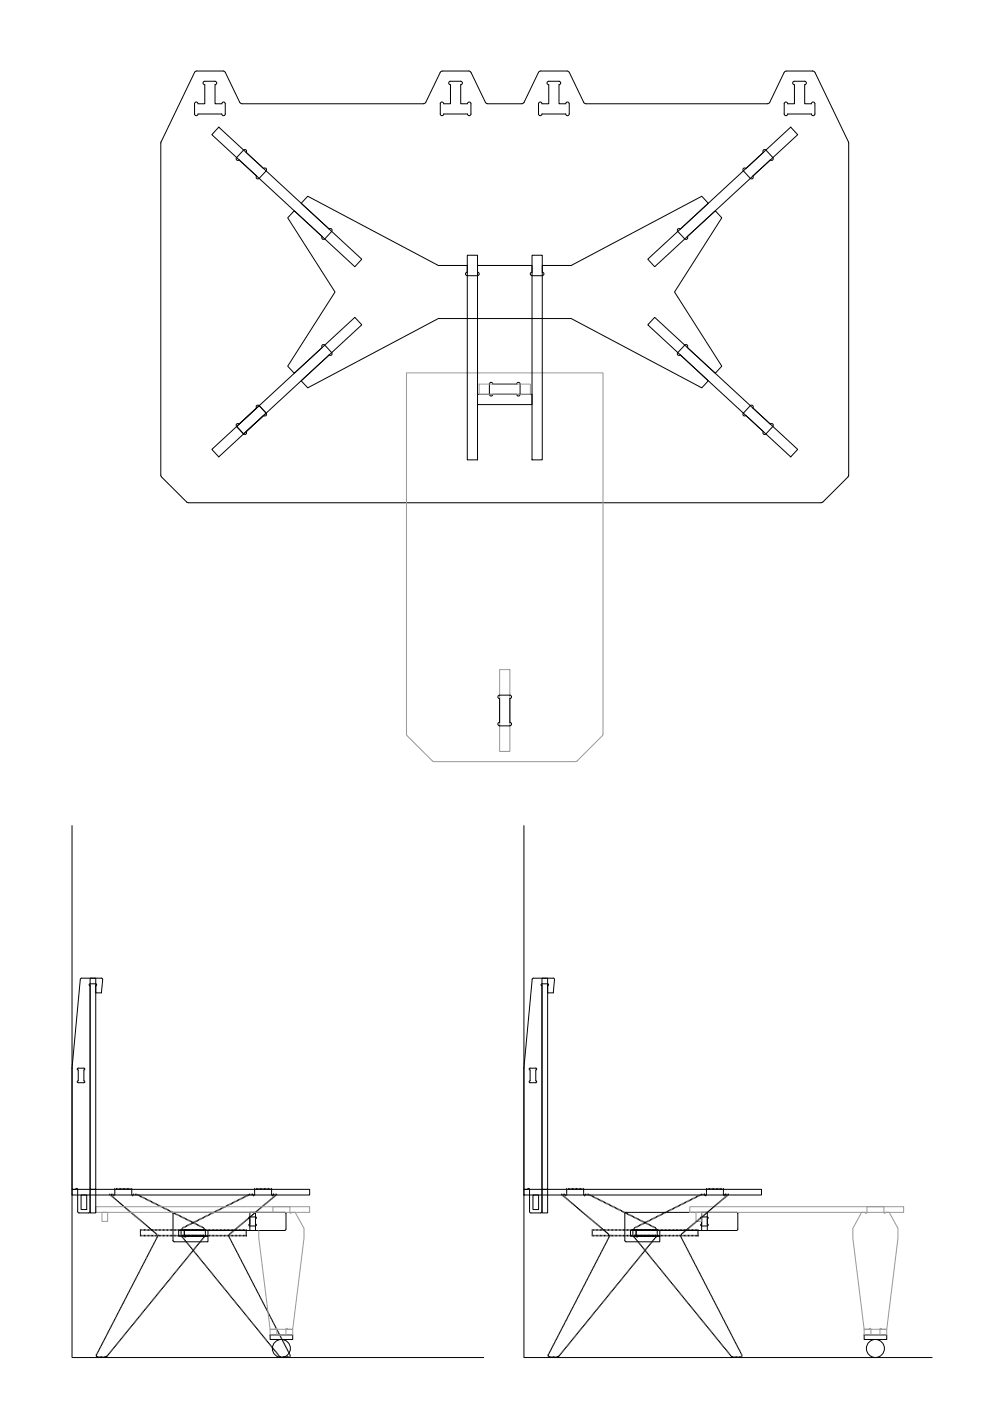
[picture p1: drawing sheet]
<svg xmlns="http://www.w3.org/2000/svg" width="297mm" height="420mm" viewBox="0 0 297 420" stroke-linecap="round" stroke-linejoin="round" font-family="sans-serif">
<!-- layer: 0 -->
<g fill="none" stroke="#000" stroke-width=".3">
<path d="M65.6 38.1l42.8 39.6-2 2.3-42.9-39.6zM66.9 21.3l.6 .4 4.4 9 .6 .4h54.5l.6-.4 4.4-9 .6-.4h7.9l.5 .2 4.5 9.2 .4 .3 10.5 .1 .7-.4 4.3-9 .7-.4h7.9l.5 .2 4.5 9.2 .6 .4h54.5l.6-.4 4.3-9 .7-.4M66.9 21.3h-7.9l-.5 .2-10.3 21.2v99.8l.2 .5M235.7 21.3h7.9l.5 .2 10.3 21.2v99.8l-.2 .5M98.6 68.7a.53 .53 0 0 1 .8 0 .53 .53 0 0 1 0 .7l-2.1 2.2a.51 .51 0 0 1-.7 .1 .51 .51 0 0 1 0-.7l-8.4-7.8-2 2.1 14.2 22.3-14.2 22.2 2 2.1 8.4-7.7M98.7 68.7l-8.4-7.7 1.9-2.1 39.2 20.7h8.7v2M140.1 76.5h3v61.4h-3zM159.5 76.5h3v61.4h-3zM194.2 77.7l42.8-39.6 2.1 2.3-42.9 39.6zM203.9 68.7a.52 .52 0 0 0-.7 0 .52 .52 0 0 0-.1 .7l2.2 2.3a.52 .52 0 0 0 .7 0 .52 .52 0 0 0 0-.8l8.4-7.7 1.9 2.1-14.1 22.3 14.1 22.2-1.9 2.1-8.4-7.7M203.9 68.7l8.4-7.7-1.9-2.1-39.2 20.7h-8.7v2M140 81.6a.52 .52 0 0 0-.5 .5 .52 .52 0 0 0 .5 .6h3.1a.53 .53 0 0 0 .5-.6 .53 .53 0 0 0-.5-.5"/>
<path d="M143.1 81.6v-2h16.4v2M159.5 81.6a.52 .52 0 0 0-.6 .5 .52 .52 0 0 0 .6 .6h3a.53 .53 0 0 0 .5-.6 .53 .53 0 0 0-.5-.5M196.2 95.2l42.9 39.6-2.1 2.2-42.8-39.6zM96.6 104.2a.52 .52 0 0 1 0-.7 .52 .52 0 0 1 .7 0l2.1 2.2a.52 .52 0 0 1 0 .8 .52 .52 0 0 1-.8-.1M98.7 106.5l-8.4 7.7 1.9 2.1 39.2-20.8h39.8l39.2 20.8 1.9-2.1-8.4-7.7M143.1 118.3h16.4v3h-16.4zM206 104.2a.52 .52 0 0 0 0-.7 .52 .52 0 0 0-.8 0l-2 2.3a.51 .51 0 0 0 0 .7 .51 .51 0 0 0 .7-.1M63.5 134.8l42.9-39.6 2 2.2-42.8 39.6zM70.9 127.9l6.8-6.2 2.1 2.2-6.8 6.2zM48.4 143l7.5 7.5 .6 .3M254.2 143l-7.6 7.5-.5 .3h-189.6M21.6 247.6v159.5h123.4"/>
<path d="M157 247.6v159.5h122.4M24.1 293.5l.4-.2 5.9 .1 .4 .4-.4 4h-1.7v-2.2l.3-.3-.2-.2-1.8-.1-.3 .3 .3 .3v67.8l-.4 .4h-2.9l-.4-.2-.1-7.1-.2-.1-.3 .3h-1.1v-36.4zM159.5 293.7l-2.5 26.6M164.1 295l.3 .3-.3 .3M164.1 295h-1.7l-.2 .3 .2 .3 .1 67.8-.5 .4h-2.9M165.8 293.3l.4 .5-.4 4h-1.7v-2.2M165.8 293.4l-5.9-.1-.4 .4M157 320.3h.1M157 320.3v36.4h1.2M21.6 356.7h71.2v1.7h-71.2zM27 356.7v7.1h1.7v-7.1h-1.7v-63.3h1.7v63.3M32.9 358.4h.1"/>
<path d="M33.3 358.7h.1M33.4 358.4h.1M33.6 359h.1M33.8 358.4h.1M34 359.2h.1M34.1 358.7h.1M34.2 359.5h.1M34.4 358.4h.1M34.4 357.9h.1M34.4 357.5h.1M34.4 357.1h.1M34.4 356.7h.1"/>
<path d="M34.6 359.8h.1M34.9 356.7h.1M35.3 356.7h.1M35.8 356.7h.1M36.2 356.7h.1M36.6 356.7h.1M37 356.7h.1M37.4 356.7h.1M37.8 356.7h.1M38.2 356.7h.1M38.6 356.7h.1M39 356.7h.1"/>
<path d="M39.5 356.7h.1M39.5 357.1h.1M39.5 357.5h.1M39.5 357.9h.1M39.5 358.4h.1M39.8 358.7h.1M40.1 358.4h.1M40.6 358.4h.1M41 358.4h.1M41.4 358.6h.1M41.8 358.7h.1M42.1 358.9h.1"/>
<path d="M42.5 359.1h.1M42.9 359.3h.1M43.2 359.5h.1M43.6 359.6h.1M43.9 359.8h.1M71.9 359.8h.1M72.2 359.6h.1M72.6 359.5h.1M73 359.3h.1M73.3 359.1h.1M73.7 358.9h.1M74.1 358.7h.1"/>
<path d="M74.4 358.6h.1M74.8 358.4h.1M75.3 358.4h.1M75.8 358.4h.1M76 358.7h.1M76.3 356.7h.1M76.3 357.1h.1M76.3 357.5h.1M76.3 357.9h.1M76.3 358.4h.1M76.8 356.7h.1M77.2 356.7h.1"/>
<path d="M77.6 356.7h.1M78 356.7h.1M78.5 356.7h.1M78.9 356.7h.1M79.3 356.7h.1M79.7 356.7h.1M80.1 356.7h.1M80.5 356.7h.1M80.9 356.7h.1M81.3 359.8h.1M81.4 358.4h.1M81.4 357.9h.1"/>
<path d="M81.4 357.5h.1M81.4 357.1h.1M81.4 356.7h.1M81.6 359.5h.1M81.7 358.7h.1M81.9 359.2h.1M82 358.4h.1M82.2 359h.1M82.4 358.4h.1M82.5 358.7h.1M82.9 358.4h.1M157 356.7h71.2v1.7h-71.2z"/>
<path d="M158.1 356.7l.3-.3 .3 .3v6.6l.4 .5M162.5 356.7v7.1h1.6v-7.1h-1.6v-63.3h1.6v63.3M168.3 358.4h.1M168.8 358.7h.1M168.8 358.4h.1M169.1 359h.1M169.3 358.4h.1M169.4 359.2h.1M169.6 358.7h.1M169.7 359.5h.1M169.9 358.4h.1M169.9 357.9h.1"/>
<path d="M169.9 357.5h.1M169.9 357.1h.1M169.9 356.7h.1M170 359.8h.1M170.4 356.7h.1M170.8 356.7h.1M171.2 356.7h.1M171.6 356.7h.1M172 356.7h.1M172.4 356.7h.1M172.8 356.7h.1M173.2 356.7h.1"/>
<path d="M173.6 356.7h.1M174 356.7h.1M174.4 356.7h.1M174.9 356.7h.1M174.9 357.1h.1M174.9 357.5h.1M174.9 357.9h.1M174.9 358.4h.1M175.2 358.7h.1M175.5 358.4h.1M176 358.4h.1M176.4 358.4h.1"/>
<path d="M176.8 358.6h.1M177.2 358.7h.1M177.6 358.9h.1M177.9 359.1h.1M178.3 359.3h.1M178.6 359.5h.1M179 359.6h.1M179.4 359.8h.1M207.3 359.8h.1M207.7 359.6h.1M208 359.5h.1M208.4 359.3h.1"/>
<path d="M208.8 359.1h.1M209.1 358.9h.1M209.5 358.7h.1M209.8 358.6h.1M210.2 358.4h.1M210.7 358.4h.1M211.2 358.4h.1M211.5 358.7h.1M211.8 356.7h.1M211.8 357.1h.1M211.8 357.5h.1M211.8 357.9h.1"/>
<path d="M211.8 358.4h.1M212.3 356.7h.1M212.7 356.7h.1M213.1 356.7h.1M213.5 356.7h.1M213.9 356.7h.1M214.3 356.7h.1M214.7 356.7h.1M215.1 356.7h.1M215.5 356.7h.1M215.9 356.7h.1M216.3 356.7h.1"/>
<path d="M216.7 359.8h.1M216.8 358.4h.1M216.8 357.9h.1M216.8 357.5h.1M216.8 357.1h.1M216.8 356.7h.1M217 359.5h.1M217.1 358.7h.1M217.3 359.2h.1M217.4 358.4h.1M217.6 359h.1M217.9 358.4h.1"/>
<path d="M217.9 358.7h.1M218.4 358.4h.1M34.9 360h.1M35.2 360.3h.1M35.5 360.6h.1M35.8 360.8h.1M36.1 361.1h.1M36.4 361.3h.1M36.7 361.6h.1M37 361.9h.1M37.4 362.1h.1M37.7 362.4h.1"/>
<path d="M38 362.7h.1M38.3 362.9h.1M38.6 363.2h.1M38.9 363.5h.1M39.2 363.7h.1M39.5 364h.1M39.8 364.2h.1M40.2 364.5h.1M40.4 364.8h.1M40.8 365h.1M41.1 365.3h.1M41.4 365.6h.1"/>
<path d="M41.7 365.8h.1M42 366.1h.1M42.1 369h.1M42.1 369.5h.1M42.1 369.9h.1M42.1 370.3h.1M42.1 370.7h.1M42.3 366.3h.1M42.5 369h.1M42.5 370.7h.1M42.6 366.6h.1M42.7 379.7h.1"/>
<path d="M42.9 379.4h.1M42.9 369h.1M42.9 370.7h.1M42.9 366.9h.1M43.1 379h.1M43.2 367.1h.1M43.3 378.7h.1M43.3 369h.1M43.3 370.7h.1M43.4 378.3h.1M43.6 367.4h.1M43.6 377.9h.1"/>
<path d="M43.7 369h.1M43.7 370.7h.1M43.8 377.6h.1M43.9 367.7h.1M44 377.2h.1M44.1 369h.1M44.1 370.7h.1M44.2 367.9h.1M44.2 376.8h.1M44.3 360h.1M44.4 376.5h.1M44.5 368.2h.1"/>
<path d="M44.5 369h.1M44.5 370.7h.1M44.6 376.1h.1M44.7 360.2h.1M44.7 375.8h.1M44.8 368.4h.1M44.9 375.4h.1M44.9 369h.1M44.9 370.7h.1M45 360.4h.1M45.1 368.7h.1M45.1 375h.1"/>
<path d="M45.3 374.7h.1M45.3 369h.1M45.3 370.7h.1M45.4 360.6h.1M45.4 369h.1M45.5 374.3h.1M45.7 374h.1M45.7 369.2h.1M45.7 369h.1M45.7 370.7h.1M45.8 360.8h.1M45.9 373.6h.1"/>
<path d="M46 369.5h.1M46.1 373.2h.1M46.1 360.9h.1M46.1 369h.1M46.1 370.7h.1M46.2 372.9h.1M46.4 369.7h.1M46.4 372.5h.1M46.5 361.1h.1M46.6 369h.1M46.6 370.7h.1M46.6 372.2h.1"/>
<path d="M46.7 370h.1M46.8 371.8h.1M46.8 361.3h.1M47 370.3h.1M47 369h.1M47 370.7h.1M47 371.4h.1M47.2 371.1h.1M47.2 361.5h.1M47.4 369h.1M47.4 370.7h.1M47.4 370.6h.1"/>
<path d="M47.6 361.7h.1M47.8 369h.1M47.8 370.7h.1M47.9 361.8h.1M48.2 369h.1M48.2 370.7h.1M48.3 362h.1M48.6 369h.1M48.6 370.7h.1M48.7 362.2h.1M49 369h.1M49 370.7h.1"/>
<path d="M49 362.4h.1M49.4 362.6h.1M49.4 369h.1M49.4 370.7h.1M49.8 362.7h.1M49.8 369h.1M49.8 370.7h.1M50.1 362.9h.1M50.2 369h.1M50.2 370.7h.1M50.5 363.1h.1M50.6 369h.1"/>
<path d="M50.6 370.7h.1M50.8 363.3h.1M51 369h.1M51 370.7h.1M51.2 363.5h.1M51.4 369h.1M51.4 370.7h.1M51.6 363.7h.1M51.8 369h.1M51.8 370.7h.1M51.9 363.8h.1M52.2 369h.1"/>
<path d="M52.2 370.7h.1M52.3 364h.1M52.7 364.2h.1M52.7 369h.1M52.7 370.7h.1M53 364.4h.1M53.1 369h.1M53.1 370.7h.1M53.4 364.6h.1M53.5 369h.1M53.5 370.7h.1M53.6 369h8.7v1.7h-8.7z"/>
<path d="M53.8 364.8h.1M53.9 369h.1M53.9 370.7h.1M54.1 379.8h.1M54.1 364.9h.1M54.3 369h.1M54.3 369.5h.1M54.3 369.9h.1M54.3 370.3h.1M54.3 370.7h.1M54.3 379.5h.1M54.5 365.1h.1"/>
<path d="M54.5 371h.1M54.5 368.8h.1M54.6 379.2h.1M54.7 369h.1M54.7 370.7h.1M54.8 370.7h.1M54.8 371.3h.1M54.8 368.4h.1M54.8 369h.1M54.8 378.9h.1M54.8 365.3h.1M55.1 371.7h.1"/>
<path d="M55.1 369h.1M55.1 370.7h.1M55.1 378.6h.1M55.2 368.2h.1M55.2 365.5h.1M55.2 370.7h.1M55.2 369h.1M55.2 369l.3-.3 .3 .3h29.5l.4-.4v-4.6l-.4-.4h-33.1l-.4 .4 .1 8M55.2 370.7l.3 .3 .3-.3h6.5v1.7h-10.1l-.4-.4M55.2 370.3h.1M55.2 369.9h.1M55.2 369.5h.1"/>
<path d="M55.2 369v1.7M55.3 370.7h.1M55.3 369h.1M55.3 372h.1M55.4 378.3h.1M55.5 369h.1M55.5 370.7h.1M55.5 368h.1M55.6 365.7h.1M55.6 372.3h.1M55.6 378h.1M55.6 370.7h.1"/>
<path d="M55.6 369h.1M55.8 372.6h.1M55.9 377.6h.1M55.9 367.8h.1M55.9 369h.1M55.9 370.7h.1M55.9 365.8h.1M56.1 370.7h.1M56.1 369h.1M56.1 372.9h.1M56.1 377.3h.1M56.3 367.7h.1"/>
<path d="M56.3 366h.1M56.3 369h.1M56.3 370.7h.1M56.4 373.2h.1M56.4 377h.1M56.5 370.7h.1M56.5 369h.1M56.6 373.5h.1M56.6 367.5h.1M56.6 376.7h.1M56.7 366.2h.1M56.7 369h.1"/>
<path d="M56.7 370.7h.1M56.9 370.7h.1M56.9 373.9h.1M56.9 369h.1M56.9 376.4h.1M57 367.3h.1M57 366.4h.1M57.1 374.2h.1M57.1 369h.1M57.1 370.7h.1M57.2 376.1h.1M57.3 370.7h.1"/>
<path d="M57.3 369h.1M57.3 367.1h.1M57.4 374.5h.1M57.4 366.6h.1M57.4 375.8h.1M57.5 369h.1M57.5 370.7h.1M57.6 374.8h.1M57.7 370.7h.1M57.7 369h.1M57.7 375.4h.1M57.7 366.9h.1"/>
<path d="M57.7 366.7h.1M57.9 375.1h.1M57.9 369h.1M57.9 370.7h.1M58.1 366.7h.1M58.1 370.7h.1M58.1 369h.1M58.1 366.9h.1M58.1 375.4h.1M58.2 374.8h.1M58.3 369h.1M58.3 370.7h.1"/>
<path d="M58.4 375.8h.1M58.4 366.6h.1M58.4 374.5h.1M58.5 367.1h.1M58.5 370.7h.1M58.5 369h.1M58.7 376.1h.1M58.7 374.2h.1M58.7 369h.1M58.7 370.7h.1M58.8 366.4h.1M58.8 367.3h.1"/>
<path d="M58.9 370.7h.1M58.9 369h.1M58.9 376.4h.1M58.9 373.9h.1M59.2 366.2h.1M59.2 369h.1M59.2 370.7h.1M59.2 376.7h.1M59.2 373.5h.1M59.2 367.5h.1M59.3 370.7h.1M59.3 369h.1"/>
<path d="M59.4 370.7h.1M59.4 369h.1M59.4 377h.1M59.5 373.2h.1M59.5 366h.1M59.6 367.7h.1M59.6 369h.1M59.6 370.7h.1M59.7 377.3h.1M59.7 370.7h.1M59.7 369h.1M59.7 372.9h.1"/>
<path d="M59.9 365.8h.1M59.9 367.8h.1M59.9 377.6h.1M60 369h.1M60 370.7h.1M60 372.6h.1M60.1 370.7h.1M60.1 369h.1M60.2 370.7h.1M60.2 369h.1M60.2 378h.1M60.2 372.3h.1"/>
<path d="M60.3 365.7h.1M60.3 368h.1M60.4 369h.1M60.4 370.7h.1M60.5 378.3h.1M60.5 372h.1M60.5 370.7h.1M60.5 369h.1M60.6 365.5h.1M60.7 368.2h.1M60.7 378.6h.1M60.7 371.7h.1"/>
<path d="M60.8 369h.1M60.8 370.7h.1M61 370.7h.1M61 378.9h.1M61 365.3h.1M61 369h.1M61 371.3h.1M61 368.4h.1M61.2 369h.1M61.2 370.7h.1M61.2 379.2h.1M61.3 371h.1"/>
<path d="M61.3 368.8h.1M61.3 365.1h.1M61.5 379.5h.1M61.6 369h.1M61.6 369.5h.1M61.6 369.9h.1M61.6 370.3h.1M61.6 370.7h.1M61.7 364.9h.1M61.7 379.8h.1M62 369h.1M62 370.7h.1"/>
<path d="M62.1 364.8h.1M62.4 369h.1M62.4 370.7h.1M62.4 364.6h.1M62.8 364.4h.1M62.8 369h.1M62.8 370.7h.1M63.2 364.2h.1M63.2 369h.1M63.2 370.7h.1M63.5 364h.1M63.6 369h.1"/>
<path d="M63.6 370.7h.1M63.9 363.8h.1M64 369h.1M64 370.7h.1M64.2 363.7h.1M64.4 369h.1M64.4 370.7h.1M64.6 363.5h.1M64.8 369h.1M64.8 370.7h.1M65 363.3h.1M65.3 369h.1"/>
<path d="M65.3 370.7h.1M65.3 363.1h.1M65.7 369h.1M65.7 370.7h.1M65.7 362.9h.1M66.1 362.7h.1M66.1 369h.1M66.1 370.7h.1M66.4 362.6h.1M66.5 369h.1M66.5 370.7h.1M66.8 362.4h.1"/>
<path d="M66.9 369h.1M66.9 370.7h.1M67.2 362.2h.1M67.3 369h.1M67.3 370.7h.1M67.5 362h.1M67.7 369h.1M67.7 370.7h.1M67.9 361.8h.1M68.1 369h.1M68.1 370.7h.1M68.2 361.7h.1"/>
<path d="M68.4 370.6h.1M68.5 369h.1M68.5 370.7h.1M68.6 361.5h.1M68.7 371.1h.1M68.8 371.4h.1M68.9 370.3h.1M68.9 369h.1M68.9 370.7h.1M69 361.3h.1M69 371.8h.1M69.2 370h.1"/>
<path d="M69.2 372.2h.1M69.3 369h.1M69.3 370.7h.1M69.3 361.1h.1M69.4 372.5h.1M69.5 369.7h.1M69.6 372.9h.1M69.7 360.9h.1M69.7 369h.1M69.7 370.7h.1M69.8 373.2h.1M69.8 369.5h.1"/>
<path d="M70 373.6h.1M70.1 360.8h.1M70.1 369.2h.1M70.1 369h.1M70.1 370.7h.1M70.1 374h.1M70.3 374.3h.1M70.4 369h.1M70.4 360.6h.1M70.5 374.7h.1M70.5 369h.1M70.5 370.7h.1"/>
<path d="M70.7 375h.1M70.7 368.7h.1M70.8 360.4h.1M70.9 375.4h.1M70.9 369h.1M70.9 370.7h.1M71 368.4h.1M71.1 375.8h.1M71.2 360.2h.1M71.3 376.1h.1M71.3 368.2h.1M71.3 369h.1"/>
<path d="M71.3 370.7h.1M71.5 376.5h.1M71.5 360h.1M71.6 376.8h.1M71.6 367.9h.1M71.8 369h.1M71.8 370.7h.1M71.8 377.2h.1M71.9 367.7h.1M72 377.6h.1M72.2 369h.1M72.2 370.7h.1"/>
<path d="M72.2 377.9h.1M72.3 367.4h.1M72.4 378.3h.1M72.6 378.7h.1M72.6 369h.1M72.6 370.7h.1M72.6 367.1h.1M72.7 379h.1M72.9 366.9h.1M72.9 379.4h.1M73 369h.1M73 370.7h.1"/>
<path d="M73.1 379.7h.1M73.2 366.6h.1M73.4 369h.1M73.4 370.7h.1M73.5 366.3h.1M73.8 370.7h.1M73.8 370.3h.1M73.8 369.9h.1M73.8 369.5h.1M73.8 369h.1M73.8 366.1h.1M74.1 365.8h.1"/>
<path d="M74.4 365.6h.1M74.7 365.3h.1M74.9 363.6h1.7v5.4h-1.7zM75.1 365h.1M75.4 364.8h.1M75.7 364.5h.1M76 364.2h.1M76.3 364h.1M76.6 363.7h.1M76.9 363.5h.1M77.2 363.2h.1M77.5 362.9h.1"/>
<path d="M77.9 362.7h.1M78.2 362.4h.1M78.5 362.1h.1M78.8 361.9h.1M79.1 361.6h.1M79.4 361.3h.1M79.7 361.1h.1M80 360.8h.1M80.3 360.6h.1M80.6 360.3h.1M81 360h.1M170.3 360h.1"/>
<path d="M170.6 360.3h.1M170.9 360.6h.1M171.2 360.8h.1M171.5 361.1h.1M171.9 361.3h.1M172.2 361.6h.1M172.5 361.9h.1M172.8 362.1h.1M173.1 362.4h.1M173.4 362.7h.1M173.7 362.9h.1M174 363.2h.1"/>
<path d="M174.3 363.5h.1M174.6 363.7h.1M175 364h.1M175.3 364.2h.1M175.6 364.5h.1M175.9 364.8h.1M176.2 365h.1M176.5 365.3h.1M176.8 365.6h.1M177.1 365.8h.1M177.4 366.1h.1M177.5 369h.1"/>
<path d="M177.5 369.5h.1M177.5 369.9h.1M177.5 370.3h.1M177.5 370.7h.1M177.8 366.3h.1M177.9 369h.1M177.9 370.7h.1M178.1 366.6h.1M178.1 379.7h.1M178.3 379.4h.1M178.3 369h.1M178.3 370.7h.1"/>
<path d="M178.4 366.9h.1M178.5 379h.1M178.7 378.7h.1M178.7 367.1h.1M178.7 369h.1M178.7 370.7h.1M178.9 378.3h.1M179 367.4h.1M179.1 377.9h.1M179.2 369h.1M179.2 370.7h.1M179.2 377.6h.1"/>
<path d="M179.3 367.7h.1M179.4 377.2h.1M179.6 369h.1M179.6 370.7h.1M179.6 376.8h.1M179.6 367.9h.1M179.7 360h.1M179.8 376.5h.1M179.9 368.2h.1M180 369h.1M180 370.7h.1M180 376.1h.1"/>
<path d="M180.1 360.2h.1M180.2 375.8h.1M180.2 368.4h.1M180.4 369h.1M180.4 370.7h.1M180.4 375.4h.1M180.5 360.4h.1M180.6 375h.1M180.6 368.7h.1M180.7 374.7h.1M180.8 369h.1M180.8 370.7h.1"/>
<path d="M180.8 360.6h.1M180.9 374.3h.1M181.1 374h.1M181.2 369.2h.1M181.2 369h.1M181.2 370.7h.1M181.2 360.8h.1M181.3 373.6h.1M181.5 373.2h.1M181.5 369.5h.1M181.5 360.9h.1M181.6 369h.1"/>
<path d="M181.6 370.7h.1M181.7 372.9h.1M181.8 369.7h.1M181.9 372.5h.1M181.9 361.1h.1M182 369h.1M182 370.7h.1M182 372.2h.1M182.1 370h.1M182.2 371.8h.1M182.3 361.3h.1M182.4 369h.1"/>
<path d="M182.4 370.7h.1M182.4 370.3h.1M182.4 371.4h.1M182.6 371.1h.1M182.6 361.5h.1M182.8 369h.1M182.8 370.7h.1M182.8 370.6h.1M183 361.7h.1M183.2 369h.1M183.2 370.7h.1M183.4 361.8h.1"/>
<path d="M183.6 369h.1M183.6 370.7h.1M183.7 362h.1M184 369h.1M184 370.7h.1M184.1 362.2h.1M184.4 369h.1M184.4 370.7h.1M184.5 362.4h.1M184.8 369h.1M184.8 370.7h.1M184.8 362.6h.1"/>
<path d="M185.2 362.7h.1M185.2 369h.1M185.2 370.7h.1M185.5 362.9h.1M185.7 369h.1M185.7 370.7h.1M185.9 363.1h.1M186.1 369h.1M186.1 370.7h.1M186.3 363.3h.1M186.5 369h.1M186.5 370.7h.1"/>
<path d="M186.6 363.5h.1M186.9 369h.1M186.9 370.7h.1M187 363.7h.1M187.3 369h.1M187.3 370.7h.1M187.4 363.8h.1M187.7 369h.1M187.7 370.7h.1M187.7 364h.1M188.1 369h.1M188.1 370.7h.1"/>
<path d="M188.1 364.2h.1M188.5 364.4h.1M188.5 369h.1M188.5 370.7h.1M188.8 364.6h.1M188.9 369h.1M188.9 370.7h.1M189 369h8.8v1.7h-8.8zM189.2 364.8h.1M189.3 369h.1M189.3 370.7h.1M189.5 379.8h.1"/>
<path d="M189.5 364.9h.1M189.7 369h.1M189.7 369.5h.1M189.7 369.9h.1M189.7 370.3h.1M189.7 370.7h.1M189.8 379.5h.1M189.9 365.1h.1M190 371h.1M190 368.8h.1M190 379.2h.1M190.1 369h.1"/>
<path d="M190.1 370.7h.1M190.2 370.7h.1M190.2 371.3h.1M190.2 368.4h.1M190.2 369h.1M190.3 365.3h.1M190.3 378.9h.1M190.5 371.7h.1M190.5 369h.1M190.5 370.7h.1M190.5 378.6h.1M190.6 368.2h.1"/>
<path d="M190.6 365.5h.1M190.7 370.7h.1M190.7 370.3h.1M190.7 369.9h.1M190.7 369.5h.1M190.7 369h.1M190.7 369l.3-.3 .2 .3h29.5l.4-.4v-4.6l-.4-.4h-33l-.4 .4v8M190.7 370.7l.3 .3 .2-.3h6.6v1.7h-10.1l-.4-.4M190.7 369v1.7M190.8 372h.1M190.8 378.3h.1M190.9 369h.1"/>
<path d="M190.9 370.7h.1M191 368h.1M191 372.3h.1M191 365.7h.1M191.1 378h.1M191.1 370.7h.1M191.1 369h.1M191.3 372.6h.1M191.3 377.6h.1M191.3 369h.1M191.3 370.7h.1M191.3 367.8h.1"/>
<path d="M191.4 365.8h.1M191.5 370.7h.1M191.5 369h.1M191.5 372.9h.1M191.6 377.3h.1M191.7 367.7h.1M191.7 366h.1M191.7 369h.1M191.7 370.7h.1M191.8 373.2h.1M191.8 377h.1M191.9 370.7h.1"/>
<path d="M191.9 369h.1M192 373.5h.1M192 367.5h.1M192.1 376.7h.1M192.1 366.2h.1M192.2 369h.1M192.2 370.7h.1M192.3 370.7h.1M192.3 373.9h.1M192.3 369h.1M192.3 376.4h.1M192.4 367.3h.1"/>
<path d="M192.4 366.4h.1M192.6 369h.1M192.6 370.7h.1M192.6 374.2h.1M192.6 376.1h.1M192.7 370.7h.1M192.7 369h.1M192.8 367.1h.1M192.8 374.5h.1M192.8 366.6h.1M192.8 375.8h.1M193 369h.1"/>
<path d="M193 370.7h.1M193.1 374.8h.1M193.1 375.4h.1M193.1 370.7h.1M193.1 369h.1M193.1 366.9h.1M193.2 370.7h.1M193.2 369h.1M193.2 366.7h.1M193.3 375.1h.1M193.4 369h.1M193.4 370.7h.1"/>
<path d="M193.5 366.7h.1M193.5 370.7h.1M193.5 369h.1M193.5 366.9h.1M193.6 375.4h.1M193.6 374.8h.1M193.8 369h.1M193.8 370.7h.1M193.8 375.8h.1M193.9 366.6h.1M193.9 374.5h.1M193.9 367.1h.1"/>
<path d="M193.9 370.7h.1M193.9 369h.1M194 370.7h.1M194 369h.1M194.1 376.1h.1M194.1 374.2h.1M194.2 369h.1M194.2 370.7h.1M194.2 366.4h.1M194.3 367.3h.1M194.3 370.7h.1M194.3 369h.1"/>
<path d="M194.4 376.4h.1M194.4 370.7h.1M194.4 369h.1M194.4 373.9h.1M194.6 369h.1M194.6 370.7h.1M194.6 376.7h.1M194.6 366.2h.1M194.6 367.5h.1M194.6 373.5h.1M194.7 370.7h.1M194.7 369h.1"/>
<path d="M194.8 370.7h.1M194.8 369h.1M194.9 377h.1M194.9 373.2h.1M195 366h.1M195 369h.1M195 370.7h.1M195 367.7h.1M195.1 377.3h.1M195.2 370.7h.1M195.2 369h.1M195.2 372.9h.1"/>
<path d="M195.3 365.8h.1M195.4 377.6h.1M195.4 367.8h.1M195.4 369h.1M195.4 370.7h.1M195.4 372.6h.1M195.6 370.7h.1M195.6 369h.1M195.6 378h.1M195.7 372.3h.1M195.7 365.7h.1M195.7 368h.1"/>
<path d="M195.8 369h.1M195.8 370.7h.1M195.9 378.3h.1M195.9 372h.1M196 370.7h.1M196 369h.1M196 365.5h.1M196.1 368.2h.1M196.2 378.6h.1M196.2 371.7h.1M196.2 369h.1M196.2 370.7h.1"/>
<path d="M196.4 378.9h.1M196.4 365.3h.1M196.4 370.7h.1M196.4 369h.1M196.5 370.7h.1M196.5 371.3h.1M196.5 368.4h.1M196.5 369h.1M196.6 369h.1M196.6 370.7h.1M196.7 379.2h.1M196.7 371h.1"/>
<path d="M196.7 368.8h.1M196.8 365.1h.1M196.9 379.5h.1M197 369h.1M197 369.5h.1M197 369.9h.1M197 370.3h.1M197 370.7h.1M197.1 364.9h.1M197.2 379.8h.1M197.4 369h.1M197.4 370.7h.1"/>
<path d="M197.5 364.8h.1M197.8 369h.1M197.8 370.7h.1M197.9 364.6h.1M198.2 364.4h.1M198.2 369h.1M198.2 370.7h.1M198.6 364.2h.1M198.6 369h.1M198.6 370.7h.1M198.9 364h.1M199.1 369h.1"/>
<path d="M199.1 370.7h.1M199.3 363.8h.1M199.5 369h.1M199.5 370.7h.1M199.7 363.7h.1M199.9 369h.1M199.9 370.7h.1M200 363.5h.1M200.3 369h.1M200.3 370.7h.1M200.4 363.3h.1M200.7 369h.1"/>
<path d="M200.7 370.7h.1M200.8 363.1h.1M201.1 369h.1M201.1 370.7h.1M201.1 362.9h.1M201.5 369h.1M201.5 370.7h.1M201.5 362.7h.1M201.9 362.6h.1M201.9 369h.1M201.9 370.7h.1M202.2 362.4h.1"/>
<path d="M202.3 369h.1M202.3 370.7h.1M202.6 362.2h.1M202.7 369h.1M202.7 370.7h.1M202.9 362h.1M203.1 369h.1M203.1 370.7h.1M203.3 361.8h.1M203.5 369h.1M203.5 370.7h.1M203.7 361.7h.1"/>
<path d="M203.9 370.6h.1M203.9 369h.1M203.9 370.7h.1M204 361.5h.1M204.1 371.1h.1M204.3 371.4h.1M204.3 370.3h.1M204.3 369h.1M204.3 370.7h.1M204.4 361.3h.1M204.5 371.8h.1M204.6 370h.1"/>
<path d="M204.6 372.2h.1M204.7 369h.1M204.7 370.7h.1M204.8 361.1h.1M204.8 372.5h.1M204.9 369.7h.1M205 372.9h.1M205.1 360.9h.1M205.1 369h.1M205.1 370.7h.1M205.2 373.2h.1M205.2 369.5h.1"/>
<path d="M205.4 373.6h.1M205.5 360.8h.1M205.5 369.2h.1M205.5 369h.1M205.5 370.7h.1M205.6 374h.1M205.8 374.3h.1M205.8 369h.1M205.9 360.6h.1M206 369h.1M206 370.7h.1M206 374.7h.1"/>
<path d="M206.1 375h.1M206.1 368.7h.1M206.2 360.4h.1M206.3 375.4h.1M206.4 369h.1M206.4 370.7h.1M206.5 368.4h.1M206.5 375.8h.1M206.6 360.2h.1M206.7 376.1h.1M206.8 368.2h.1M206.8 369h.1"/>
<path d="M206.8 370.7h.1M206.9 376.5h.1M206.9 360h.1M207.1 376.8h.1M207.1 367.9h.1M207.2 369h.1M207.2 370.7h.1M207.2 377.2h.1M207.4 367.7h.1M207.4 377.6h.1M207.6 369h.1M207.6 370.7h.1"/>
<path d="M207.6 377.9h.1M207.7 367.4h.1M207.8 378.3h.1M208 369h.1M208 370.7h.1M208 378.7h.1M208 367.1h.1M208.2 379h.1M208.3 366.9h.1M208.4 379.4h.1M208.4 369h.1M208.4 370.7h.1"/>
<path d="M208.6 379.7h.1M208.6 366.6h.1M208.8 369h.1M208.8 370.7h.1M208.9 366.3h.1M209.2 370.7h.1M209.2 370.3h.1M209.2 369.9h.1M209.2 369.5h.1M209.2 369h.1M209.3 366.1h.1M209.6 365.8h.1"/>
<path d="M209.9 365.6h.1M210.2 365.3h.1M210.3 363.6h1.7v5.4h-1.7zM210.5 365h.1M210.8 364.8h.1M211.1 364.5h.1M211.4 364.2h.1M211.7 364h.1M212 363.7h.1M212.3 363.5h.1M212.7 363.2h.1M213 362.9h.1"/>
<path d="M213.3 362.7h.1M213.6 362.4h.1M213.9 362.1h.1M214.2 361.9h.1M214.5 361.6h.1M214.8 361.3h.1M215.1 361.1h.1M215.5 360.8h.1M215.8 360.6h.1M216.1 360.3h.1M216.4 360h.1M32.3 400h.1"/>
<path d="M32.4 399.6h.1M32.6 399.2h.1M32.8 398.9h.1M33 398.5h.1M33.2 398.2h.1M33.4 397.8h.1M33.6 397.4h.1M33.8 397.1h.1M34 396.7h.1M34.1 396.4h.1M34.3 396h.1M34.5 395.6h.1"/>
<path d="M34.7 395.3h.1M34.9 394.9h.1M35.1 394.5h.1M35.2 394.2h.1M35.4 393.8h.1M35.6 393.5h.1M35.8 393.1h.1M36 392.7h.1M36.2 392.4h.1M36.4 392h.1M36.6 391.7h.1M36.7 391.3h.1"/>
<path d="M36.9 390.9h.1M37.1 390.6h.1M37.3 390.2h.1M37.5 389.9h.1M37.7 389.5h.1M37.9 389.1h.1M37.9 399.7h.1M38 388.8h.1M38.2 399.4h.1M38.2 388.4h.1M38.4 388h.1M38.4 399.1h.1"/>
<path d="M38.6 387.7h.1M38.7 398.7h.1M38.8 387.3h.1M38.9 398.4h.1M39 387h.1M39.2 386.6h.1M39.2 398.1h.1M39.3 386.2h.1M39.5 397.8h.1M39.5 385.9h.1M39.7 397.5h.1M39.7 385.5h.1"/>
<path d="M39.9 385.2h.1M40 397.2h.1M40.1 384.8h.1M40.2 396.9h.1M40.3 384.4h.1M40.5 384.1h.1M40.5 396.5h.1M40.7 383.7h.1M40.7 396.2h.1M40.8 383.3h.1M41 395.9h.1M41 383h.1"/>
<path d="M41.2 382.6h.1M41.3 395.6h.1M41.4 382.3h.1M41.5 395.3h.1M41.6 381.9h.1M41.8 395h.1M41.8 381.5h.1M42 381.2h.1M42 394.7h.1M42.1 380.8h.1M42.3 394.3h.1M42.3 380.5h.1"/>
<path d="M42.5 380.1h.1M42.5 394h.1M42.8 393.7h.1M43.1 393.4h.1M43.3 393.1h.1M43.6 392.8h.1M43.8 392.5h.1M44.1 392.1h.1M44.3 391.8h.1M44.6 391.5h.1M44.9 391.2h.1M45.1 390.9h.1"/>
<path d="M45.4 390.6h.1M45.6 390.2h.1M45.9 389.9h.1M46.1 389.6h.1M46.4 389.3h.1M46.7 389h.1M46.9 388.7h.1M47.2 388.4h.1M47.4 388h.1M47.7 387.7h.1M47.9 387.4h.1M48.2 387.1h.1"/>
<path d="M48.4 386.8h.1M48.7 386.5h.1M49 386.2h.1M49.2 385.8h.1M49.5 385.5h.1M49.7 385.2h.1M50 384.9h.1M50.2 384.6h.1M50.5 384.3h.1M50.8 383.9h.1M51 383.6h.1M51.3 383.3h.1"/>
<path d="M51.5 383h.1M51.8 382.7h.1M52 382.4h.1M52.3 382h.1M52.5 381.7h.1M52.8 381.4h.1M53.1 381.1h.1M53.3 380.8h.1M53.6 380.5h.1M53.8 380.2h.1M62 380.2h.1M62.3 380.5h.1"/>
<path d="M62.5 380.8h.1M62.8 381.1h.1M63 381.4h.1M63.3 381.7h.1M63.5 382h.1M63.8 382.4h.1M64.1 382.7h.1M64.3 383h.1M64.6 383.3h.1M64.8 383.6h.1M65.1 383.9h.1M65.3 384.3h.1"/>
<path d="M65.6 384.6h.1M65.8 384.9h.1M66.1 385.2h.1M66.4 385.5h.1M66.6 385.8h.1M66.9 386.2h.1M67.1 386.5h.1M67.4 386.8h.1M67.6 387.1h.1M67.9 387.4h.1M68.2 387.7h.1M68.4 388h.1"/>
<path d="M68.7 388.4h.1M68.9 388.7h.1M69.2 389h.1M69.4 389.3h.1M69.7 389.6h.1M70 389.9h.1M70.2 390.2h.1M70.5 390.6h.1M70.7 390.9h.1M71 391.2h.1M71.2 391.5h.1M71.5 391.8h.1"/>
<path d="M71.8 392.1h.1M72 392.5h.1M72.3 392.8h.1M72.5 393.1h.1M72.8 393.4h.1M73 393.7h.1M73.3 394h.1M73.3 380.1h.1M73.5 380.5h.1M73.5 394.3h.1M73.7 380.8h.1M73.8 394.7h.1"/>
<path d="M73.9 381.2h.1M74.1 395h.1M74.1 381.5h.1M74.2 381.9h.1M74.3 395.3h.1M74.4 382.3h.1M74.6 395.6h.1M74.6 382.6h.1M74.8 383h.1M74.8 395.9h.1M75 383.3h.1M75.1 396.2h.1"/>
<path d="M75.2 383.7h.1M75.3 396.5h.1M75.4 384.1h.1M75.5 384.4h.1M75.6 396.9h.1M75.7 384.8h.1M75.8 397.2h.1M75.9 385.2h.1M76.1 385.5h.1M76.1 397.5h.1M76.3 385.9h.1M76.4 397.8h.1"/>
<path d="M76.5 386.2h.1M76.6 398.1h.1M76.7 386.6h.1M76.9 387h.1M76.9 398.4h.1M77 387.3h.1M77.1 398.7h.1M77.2 387.7h.1M77.4 399.1h.1M77.4 388h.1M77.6 388.4h.1M77.6 399.4h.1"/>
<path d="M77.8 388.8h.1M77.9 399.7h.1M78 389.1h.1M78.1 389.5h.1M78.3 389.9h.1M78.5 390.2h.1M78.7 390.6h.1M78.9 390.9h.1M79.1 391.3h.1M79.3 391.7h.1M79.5 392h.1M79.7 392.4h.1"/>
<path d="M79.8 392.7h.1M80 393.1h.1M80.2 393.5h.1M80.4 393.8h.1M80.6 394.2h.1M80.8 394.5h.1M80.9 394.9h.1M81.1 395.3h.1M81.3 395.6h.1M81.5 396h.1M81.7 396.4h.1M81.9 396.7h.1"/>
<path d="M82.1 397.1h.1M82.3 397.4h.1M82.4 397.8h.1M82.6 398.2h.1M82.8 398.5h.1M83 398.9h.1M83.2 399.2h.1M83.4 399.6h.1M83.5 400h.1M167.7 400h.1M167.9 399.6h.1M168.1 399.2h.1"/>
<path d="M168.3 398.9h.1M168.4 398.5h.1M168.6 398.2h.1M168.8 397.8h.1M169 397.4h.1M169.2 397.1h.1M169.4 396.7h.1M169.6 396.4h.1M169.8 396h.1M169.9 395.6h.1M170.1 395.3h.1M170.3 394.9h.1"/>
<path d="M170.5 394.5h.1M170.7 394.2h.1M170.9 393.8h.1M171 393.5h.1M171.2 393.1h.1M171.4 392.7h.1M171.6 392.4h.1M171.8 392h.1M172 391.7h.1M172.2 391.3h.1M172.4 390.9h.1M172.6 390.6h.1"/>
<path d="M172.7 390.2h.1M172.9 389.9h.1M173.1 389.5h.1M173.3 389.1h.1M173.4 399.7h.1M173.5 388.8h.1M173.6 399.4h.1M173.7 388.4h.1M173.8 388h.1M173.9 399.1h.1M174 387.7h.1M174.1 398.7h.1"/>
<path d="M174.2 387.3h.1M174.4 398.4h.1M174.4 387h.1M174.6 386.6h.1M174.6 398.1h.1M174.8 386.2h.1M174.9 397.8h.1M175 385.9h.1M175.2 397.5h.1M175.2 385.5h.1M175.3 385.2h.1M175.4 397.2h.1"/>
<path d="M175.5 384.8h.1M175.7 396.9h.1M175.7 384.4h.1M175.9 384.1h.1M175.9 396.5h.1M176.1 383.7h.1M176.2 396.2h.1M176.3 383.3h.1M176.4 395.9h.1M176.4 383h.1M176.6 382.6h.1M176.7 395.6h.1"/>
<path d="M176.8 382.3h.1M177 395.3h.1M177 381.9h.1M177.2 395h.1M177.2 381.5h.1M177.4 381.2h.1M177.5 394.7h.1M177.6 380.8h.1M177.7 394.3h.1M177.8 380.5h.1M177.9 380.1h.1M178 394h.1"/>
<path d="M178.2 393.7h.1M178.5 393.4h.1M178.7 393.1h.1M179 392.8h.1M179.3 392.5h.1M179.5 392.1h.1M179.8 391.8h.1M180 391.5h.1M180.3 391.2h.1M180.5 390.9h.1M180.8 390.6h.1M181.1 390.2h.1"/>
<path d="M181.3 389.9h.1M181.6 389.6h.1M181.8 389.3h.1M182.1 389h.1M182.3 388.7h.1M182.6 388.4h.1M182.8 388h.1M183.1 387.7h.1M183.4 387.4h.1M183.6 387.1h.1M183.9 386.8h.1M184.1 386.5h.1"/>
<path d="M184.4 386.2h.1M184.6 385.8h.1M184.9 385.5h.1M185.1 385.2h.1M185.4 384.9h.1M185.7 384.6h.1M185.9 384.3h.1M186.2 383.9h.1M186.4 383.6h.1M186.7 383.3h.1M186.9 383h.1M187.2 382.7h.1"/>
<path d="M187.5 382.4h.1M187.7 382h.1M188 381.7h.1M188.2 381.4h.1M188.5 381.1h.1M188.7 380.8h.1M189 380.5h.1M189.3 380.2h.1M197.4 380.2h.1M197.7 380.5h.1M198 380.8h.1M198.2 381.1h.1"/>
<path d="M198.5 381.4h.1M198.7 381.7h.1M199 382h.1M199.2 382.4h.1M199.5 382.7h.1M199.7 383h.1M200 383.3h.1M200.3 383.6h.1M200.5 383.9h.1M200.8 384.3h.1M201 384.6h.1M201.3 384.9h.1"/>
<path d="M201.5 385.2h.1M201.8 385.5h.1M202.1 385.8h.1M202.3 386.2h.1M202.6 386.5h.1M202.8 386.8h.1M203.1 387.1h.1M203.3 387.4h.1M203.6 387.7h.1M203.8 388h.1M204.1 388.4h.1M204.4 388.7h.1"/>
<path d="M204.6 389h.1M204.9 389.3h.1M205.1 389.6h.1M205.4 389.9h.1M205.6 390.2h.1M205.9 390.6h.1M206.1 390.9h.1M206.4 391.2h.1M206.7 391.5h.1M206.9 391.8h.1M207.2 392.1h.1M207.4 392.5h.1"/>
<path d="M207.7 392.8h.1M207.9 393.1h.1M208.2 393.4h.1M208.4 393.7h.1M208.7 394h.1M208.7 380.1h.1M208.9 380.5h.1M209 394.3h.1M209.1 380.8h.1M209.2 394.7h.1M209.3 381.2h.1M209.5 395h.1"/>
<path d="M209.5 381.5h.1M209.7 381.9h.1M209.7 395.3h.1M209.9 382.3h.1M210 395.6h.1M210 382.6h.1M210.2 383h.1M210.2 395.9h.1M210.4 383.3h.1M210.5 396.2h.1M210.6 383.7h.1M210.8 396.5h.1"/>
<path d="M210.8 384.1h.1M211 384.4h.1M211 396.9h.1M211.2 384.8h.1M211.3 397.2h.1M211.3 385.2h.1M211.5 397.5h.1M211.5 385.5h.1M211.7 385.9h.1M211.8 397.8h.1M211.9 386.2h.1M212 398.1h.1"/>
<path d="M212.1 386.6h.1M212.3 387h.1M212.3 398.4h.1M212.5 387.3h.1M212.6 398.7h.1M212.7 387.7h.1M212.8 399.1h.1M212.8 388h.1M213 388.4h.1M213.1 399.4h.1M213.2 388.8h.1M213.3 399.7h.1"/>
<path d="M213.4 389.1h.1M213.6 389.5h.1M213.8 389.9h.1M214 390.2h.1M214.1 390.6h.1M214.3 390.9h.1M214.5 391.3h.1M214.7 391.7h.1M214.9 392h.1M215.1 392.4h.1M215.3 392.7h.1M215.5 393.1h.1"/>
<path d="M215.6 393.5h.1M215.8 393.8h.1M216 394.2h.1M216.2 394.5h.1M216.4 394.9h.1M216.6 395.3h.1M216.7 395.6h.1M216.9 396h.1M217.1 396.4h.1M217.3 396.7h.1M217.5 397.1h.1M217.7 397.4h.1"/>
<path d="M217.9 397.8h.1M218.1 398.2h.1M218.2 398.5h.1M218.4 398.9h.1M218.6 399.2h.1M218.8 399.6h.1M219 400h.1M28.9 406.5h.1M28.9 406.9h.1M29.1 406.1h.1M29.3 407.1h.1M29.3 405.7h.1"/>
<path d="M29.5 405.4h.1M29.7 407.1h.1M29.7 405h.1M29.8 404.7h.1M30 404.3h.1M30.1 407.1h.1M30.2 403.9h.1M30.4 403.6h.1M30.5 407.1h.1M30.6 403.2h.1M30.8 402.9h.1M30.9 407.1h.1"/>
<path d="M31 402.5h.1M31.2 402.1h.1M31.3 407.1h.1M31.3 401.8h.1M31.5 401.4h.1M31.7 407.1h.1M31.7 401.1h.1M31.9 407.1h.1M31.9 400.7h.1M32 407h.1M32.1 400.3h.1M32.3 406.6h.1"/>
<path d="M32.5 406.3h.1M32.8 406h.1M33 405.7h.1M33.3 405.4h.1M33.6 405.1h.1M33.8 404.7h.1M34.1 404.4h.1M34.3 404.1h.1M34.6 403.8h.1M34.8 403.5h.1M35.1 403.2h.1M35.3 402.9h.1"/>
<path d="M35.6 402.5h.1M35.9 402.2h.1M36.1 401.9h.1M36.4 401.6h.1M36.6 401.3h.1M36.9 401h.1M37.1 400.6h.1M37.4 400.3h.1M37.7 400h.1M78.1 400h.1M78.4 400.3h.1M78.7 400.6h.1"/>
<path d="M78.9 401h.1M79.2 401.3h.1M79.4 401.6h.1M79.7 401.9h.1M79.9 402.2h.1M80.2 402.5h.1M80.5 402.9h.1M80.7 403.2h.1M81 400.4h6.7v1.3h-6.7zM81 403.5h.1M81.2 403.8h.1M81.5 404.1h.1"/>
<path d="M81.7 404.4h.1M82 404.7h.1M82.3 405.1h.1M82.5 405.4h.1M82.8 405.7h.1M83 406h.1M83.3 406.3h.1M83.5 406.6h.1M83.7 400.3h.1M83.8 407h.1M83.9 400.7h.1M84 407.1h.1"/>
<path d="M84.1 401.1h.1M84.1 407.1h.1M84.3 401.4h.1M84.5 401.8h.1M84.5 407.1h.1M84.7 402.1h.1M84.9 402.5h.1M85 407.1h.1M85 402.9h.1M85.2 403.2h.1M85.4 407.1h.1M85.4 403.6h.1"/>
<path d="M85.6 403.9h.1M85.8 407.1h.1M85.8 404.3h.1M86 404.7h.1M86.1 405h.1M86.2 407.1h.1M86.3 405.4h.1M86.5 405.7h.1M86.6 407.1h.1M86.7 406.1h.1M86.9 406.9h.1M87 406.5h.1"/>
<path d="M164.3 406.5h.1M164.3 406.9h.1M164.5 406.1h.1M164.7 407.1h.1M164.7 405.7h.1M164.9 405.4h.1M165.1 407.1h.1M165.1 405h.1M165.3 404.7h.1M165.5 404.3h.1M165.5 407.1h.1M165.7 403.9h.1"/>
<path d="M165.8 403.6h.1M165.9 407.1h.1M166 403.2h.1M166.2 402.9h.1M166.3 407.1h.1M166.4 402.5h.1M166.6 402.1h.1M166.7 407.1h.1M166.8 401.8h.1M167 401.4h.1M167.1 407.1h.1M167.2 401.1h.1"/>
<path d="M167.3 407.1h.1M167.3 400.7h.1M167.4 407h.1M167.5 400.3h.1M167.7 406.6h.1M168 406.3h.1M168.2 406h.1M168.5 405.7h.1M168.7 405.4h.1M169 405.1h.1M169.2 404.7h.1M169.5 404.4h.1"/>
<path d="M169.8 404.1h.1M170 403.8h.1M170.3 403.5h.1M170.5 403.2h.1M170.8 402.9h.1M171 402.5h.1M171.3 402.2h.1M171.6 401.9h.1M171.8 401.6h.1M172.1 401.3h.1M172.3 401h.1M172.6 400.6h.1"/>
<path d="M172.8 400.3h.1M173.1 400h.1M213.6 400h.1M213.8 400.3h.1M214.1 400.6h.1M214.4 401h.1M214.6 401.3h.1M214.9 401.6h.1M215.1 401.9h.1M215.4 402.2h.1M215.6 402.5h.1M215.9 402.9h.1"/>
<path d="M216.2 403.2h.1M216.4 403.5h.1M216.7 403.8h.1M216.9 404.1h.1M217.2 404.4h.1M217.4 404.7h.1M217.7 405.1h.1M218 405.4h.1M218.2 405.7h.1M218.5 406h.1M218.7 406.3h.1M219 406.6h.1"/>
<path d="M219.2 400.3h.1M219.3 407h.1M219.4 400.7h.1M219.4 407.1h.1M219.5 401.1h.1M219.6 407.1h.1M219.7 401.4h.1M219.9 401.8h.1M220 407.1h.1M220.1 402.1h.1M220.3 402.5h.1M220.4 407.1h.1"/>
<path d="M220.5 402.9h.1M220.7 403.2h.1M220.8 407.1h.1M220.9 403.6h.1M221 403.9h.1M221.2 407.1h.1M221.2 404.3h.1M221.4 404.7h.1M221.6 405h.1M221.6 407.1h.1M221.8 405.4h.1M222 405.7h.1"/>
<path d="M222 407.1h.1M222.1 406.1h.1M222.4 406.9h.1M222.4 406.5h.1M259 400.4h6.8v1.3h-6.8z"/>
<circle cx="84.3" cy="404.4" r="2.7"/>
<circle cx="262.4" cy="404.4" r="2.7"/>
</g>
<g fill="none" stroke="#989898" stroke-width=".3">
<path d="M143.6 115.2h15.4v3.1h-15.4zM149.8 200.8h3v24.5h-3zM129.6 228.2l.5 .2h42.4M129.6 228.2l-7.6-7.6-.2-.5v-108.3h58.9v108.3l-.2 .5-7.5 7.6M173 228.2l-.5 .2M28.7 361.9h64.1v1.7h-64.1zM30.6 363.6h1.7v2.7h-1.7zM77.6 369v2.3l3.4 27.4h1.4l.3-.3 .3 .3M86.9 363.5l.2 .3 .3-.2h1.1l2.6 4.8v2.9l-3.4 27.4h-1.4l-.3-.3-.3 .3M86.9 363.6v-1.7h-5.1v1.7M206.8 361.9h64v1.7h-64zM208.6 363.6h1.7v2.7h-1.7z"/>
<path d="M264.9 363.5l.3 .3 .3-.2h1l2.7 4.8v2.9l-3.4 27.4h-1.5l-.4-.3-.1 2h-2.8v-1.7M264.9 363.6v-1.7h-5l-.1 1.8-.2 .2-.3-.3h-1l-2.7 4.8v2.9l3.4 27.4h1.5l.3-.3 .2 .3M81 398.7h6.7v1.7h-6.7zM83 398.7v1.7h2.7v-1.7M259 398.7h6.8v1.7h-6.8z"/>
</g>
<!-- layer: Capa1 -->
<g fill="none" stroke="#000" stroke-width=".3">
<path d="M60.9 24.6l.5-.2h3a.52 .52 0 0 1 .6 .5 .52 .52 0 0 1-.5 .5v5.7h2a.52 .52 0 0 1 .5-.5 .52 .52 0 0 1 .5 .5v3.1a.52 .52 0 0 1-.5 .5 .52 .52 0 0 1-.5-.5h-7.1a.52 .52 0 0 1-.6 .5 .52 .52 0 0 1-.5-.5v-3.1a.53 .53 0 0 1 .5-.5 .53 .53 0 0 1 .6 .5h2v-5.7a.52 .52 0 0 1-.5-.8zM134.6 24.6l.4-.2h3.1a.52 .52 0 0 1 .5 .5 .52 .52 0 0 1-.5 .5v5.7h2a.52 .52 0 0 1 .5-.5 .52 .52 0 0 1 .6 .5v3.1a.52 .52 0 0 1-.6 .5 .52 .52 0 0 1-.5-.5h-7.1a.51 .51 0 0 1-.5 .5 .51 .51 0 0 1-.5-.5v-3.1a.53 .53 0 0 1 .5-.5 .53 .53 0 0 1 .5 .5h2v-5.7a.52 .52 0 0 1-.4-.8zM164 24.6l.5-.2h3a.52 .52 0 0 1 .6 .5 .52 .52 0 0 1-.5 .5v5.7h2a.53 .53 0 0 1 .5-.5 .53 .53 0 0 1 .5 .5v3.1a.51 .51 0 0 1-.5 .5 .51 .51 0 0 1-.5-.5h-7.1a.52 .52 0 0 1-.6 .5 .52 .52 0 0 1-.5-.5v-3.1a.52 .52 0 0 1 .5-.5 .52 .52 0 0 1 .6 .5h2v-5.7a.52 .52 0 0 1-.5-.8zM244.2 31.1a.51 .51 0 0 0-.5-.5 .51 .51 0 0 0-.5 .5h-2v-5.7a.52 .52 0 0 0 .5-.5 .52 .52 0 0 0-.5-.5h-3.1a.52 .52 0 0 0-.5 .5 .52 .52 0 0 0 .5 .5v5.7h-2a.52 .52 0 0 0-.5-.5 .52 .52 0 0 0-.5 .5v3.1a.52 .52 0 0 0 .5 .5 .52 .52 0 0 0 .5-.5h7.1a.51 .51 0 0 0 .5 .5 .51 .51 0 0 0 .5-.5M244.3 31.1v3.1M70.9 47.2a.53 .53 0 0 0 .1 .8 .53 .53 0 0 0 .7 0l5.2 4.8a.52 .52 0 0 0 0 .7 .52 .52 0 0 0 .8 0l2.1-2.2M70.9 47.3l2.1-2.3a.52 .52 0 0 1 .7 0 .52 .52 0 0 1 .1 .7l5.2 4.9M79 50.5a.52 .52 0 0 1 .7 0 .52 .52 0 0 1 .1 .7M223.6 50.5a.52 .52 0 0 0-.8 0 .52 .52 0 0 0 0 .7M228.8 45.7a.52 .52 0 0 1 0-.7 .52 .52 0 0 1 .8 0l2 2.3a.52 .52 0 0 1 0 .7 .52 .52 0 0 1-.7 0l-5.2 4.8a.52 .52 0 0 1-.1 .7 .52 .52 0 0 1-.7 0l-2.1-2.2M228.8 45.7l-5.2 4.9M147.7 115.2a.52 .52 0 0 0-.5-.5 .52 .52 0 0 0-.5 .5v3.1a.52 .52 0 0 0 .5 .5 .52 .52 0 0 0 .5-.5"/>
<path d="M147.7 115.2h7.2a.52 .52 0 0 1 .5-.5 .52 .52 0 0 1 .5 .5v3.1a.52 .52 0 0 1-.5 .5 .52 .52 0 0 1-.5-.5h-7.2M79.8 123.9a.52 .52 0 0 1-.1 .7 .52 .52 0 0 1-.7 0l-5.2 4.8a.52 .52 0 0 1-.1 .8 .52 .52 0 0 1-.7-.1l-2.1-2.2M79.8 123.9l-2.1-2.3a.52 .52 0 0 0-.8 0 .52 .52 0 0 0 0 .8l-5.2 4.8a.51 .51 0 0 0-.7-.1 .51 .51 0 0 0-.1 .8M222.8 123.9a.52 .52 0 0 0 0 .7 .52 .52 0 0 0 .8 0l5.2 4.8M222.8 123.9l2.1-2.3a.52 .52 0 0 1 .7 0 .52 .52 0 0 1 .1 .8l5.2 4.8a.53 .53 0 0 1 .7 0 .53 .53 0 0 1 0 .7l-2 2.2a.52 .52 0 0 1-.8 .1 .52 .52 0 0 1 0-.8M149.3 208.7l.5-.2h3a.52 .52 0 0 1 .5 .5 .52 .52 0 0 1-.5 .5v7.1a.52 .52 0 0 1 .5 .5 .52 .52 0 0 1-.5 .6h-3.1a.51 .51 0 0 1-.5-.5 .51 .51 0 0 1 .6-.6l-.1-7.1a.52 .52 0 0 1-.4-.8zM23.5 320.9l-.1 3.2-.2 .5 1.9 .1M25.1 320.3l.3 .3-.3 .3M25.1 324.1l.3 .3-.3 .3M25.1 320.3l-1.8 .1-.1 .4 .2 .1M25.1 320.9v3.2M158.9 320.3l-.3 .3 .3 .3"/>
<path d="M158.9 324.1l-.3 .3 .3 .3M158.9 320.3l1.8 .1 .1 .4-.2 .1M158.9 320.9v3.2M160.6 320.9v3.2l.2 .5-1.9 .1M24.3 358.4h1.7v4.3h-1.7zM159.7 358.4h1.7v4.3h-1.7zM74.9 367.7l-.3-.3 .3-.3v-1.6l-.3-.4 2-.2 .3 .3-.3 .3v1.6l.3 .3-.3 .3M74.9 367.7h1.7M210.3 364.9l-.3 .3 .3 .3M210.3 367.1l-.3 .3 .3 .3M210.3 365l1.9 .1-.2 .4v1.6l.3 .3-.3 .3M210.3 367.7h1.7"/>
<path d="M210.3 365.5v1.6"/>
</g>
</svg>
